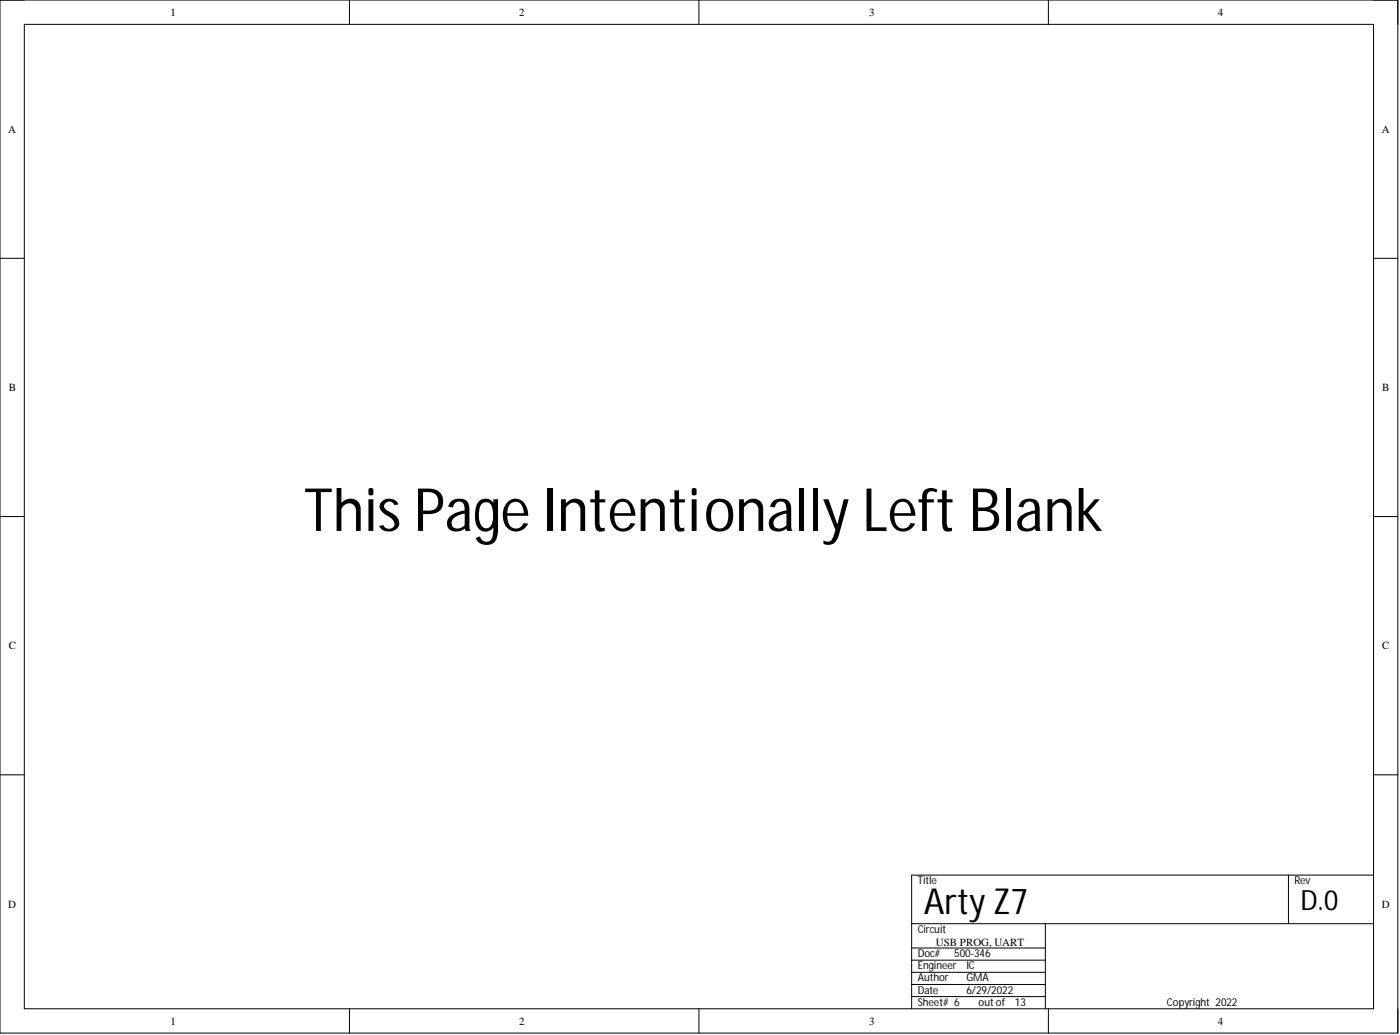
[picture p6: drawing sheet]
<svg xmlns="http://www.w3.org/2000/svg" width="292mm" height="216mm" viewBox="0 0 292 216" stroke-linecap="round" stroke-linejoin="round" font-family="sans-serif">
<defs><g id="words">
<text font-size="12.5" x="63.4" y="110.8">This Page Intentionally Left Blank</text>
<text font-size="7.5" x="192.7" y="190.7">Arty Z7</text>
<text font-size="5.8" x="271.4" y="189.9">D.0</text>
<g font-size="2.3">
<text x="35.6" y="3.3">1</text>
<text x="108.3" y="3.3">2</text>
<text x="181.3" y="3.3">3</text>
<text x="254.1" y="3.3">4</text>
<text x="1.7" y="27.7">A</text>
<text x="288.3" y="27.7">A</text>
<text x="1.8" y="81.6">B</text>
<text x="288.4" y="81.6">B</text>
<text x="1.8" y="135.5">C</text>
<text x="288.4" y="135.5">C</text>
<text x="191.5" y="184.4">Title</text>
<text x="270.1" y="184.4">Rev</text>
<text x="1.7" y="189.3">D</text>
<text x="288.3" y="189.3">D</text>
<text x="191.5" y="194.6">Circuit</text>
<text x="195.3" y="197.2">USB PROG, UART</text>
<text x="191.5" y="202.2">Engineer</text>
<text x="191.5" y="199.7">Doc#</text>
<text x="199.1" y="199.7">500-346</text>
<text x="201.6" y="202.2">IC</text>
<text x="191.5" y="204.7">Author</text>
<text x="191.5" y="207.3">Date</text>
<text x="191.5" y="209.8">Sheet# 6</text>
<text x="201.6" y="204.7">GMA</text>
<text x="201.6" y="207.3">6/29/2022</text>
<text x="204.2" y="209.8">out of</text>
<text x="211.8" y="209.8">13</text>
<text x="243.5" y="209.8">Copyright 2022</text>
<text x="35.6" y="213.7">1</text>
<text x="108.3" y="213.7">2</text>
<text x="181.3" y="213.7">3</text>
<text x="254.1" y="213.7">4</text>
</g>
</g></defs>
<g fill="none" stroke="#000" stroke-width=".21">
<path d="M0 0h291.7v215.5h-291.7zM0 0h5.1M5.1 5.1h281.5v205.3h-281.5zM72.9 0v5.1M145.8 0v5.1M218.7 0v5.1M286.6 0h5.1v5.1M0 53.9h5.1M286.6 53.9h5.1M0 107.8h5.1M286.6 107.8h5.1M0 161.6h5.1"/>
<path d="M286.6 161.6h5.1M190.2 192.7h96.4M190.2 197.8h27.9M218.1 192.7v17.7M268.8 182.5v10.2M286.6 182.5h-96.4v27.9M72.9 210.4v5.1M145.8 210.4v5.1M190.2 205.4h27.9M190.2 207.9h27.9M190.2 202.8h27.9M190.2 200.3h27.9"/>
<path d="M218.7 210.4v5.1M291.7 210.4v5.1"/>
</g>
<use href="#words"/>
</svg>
